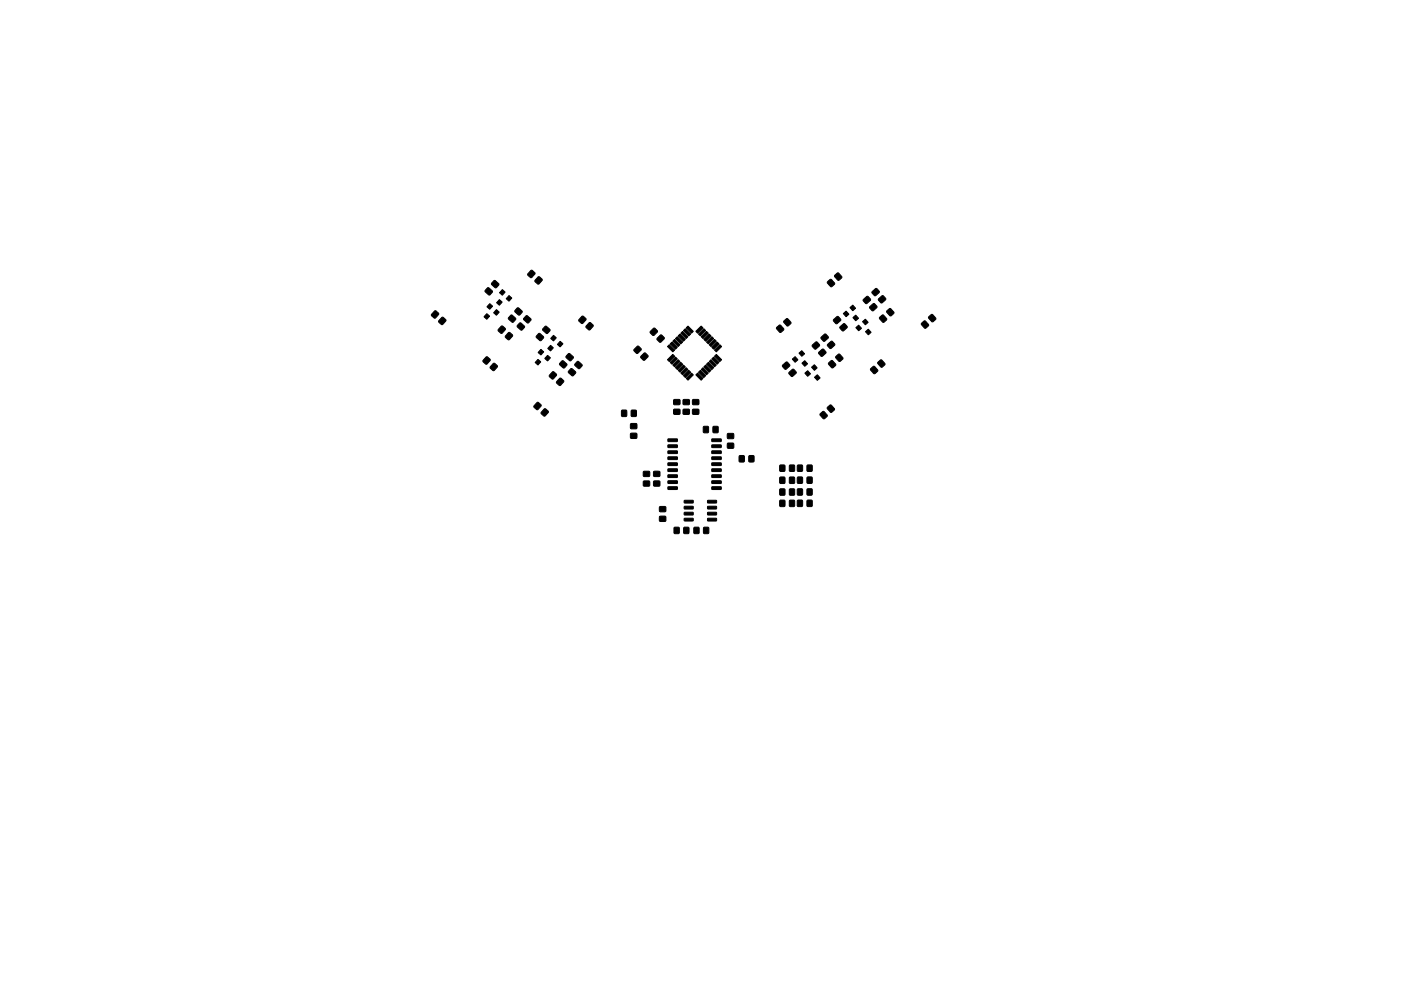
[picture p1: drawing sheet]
<svg xmlns="http://www.w3.org/2000/svg" width="297mm" height="210mm" viewBox="0 0 297 210" stroke-linecap="round" stroke-linejoin="round" font-family="sans-serif">
<g fill="#000" stroke="#000" stroke-width=".21">
<path d="M104.7 59.6l.3-.1 .8 .8-.1 .2-.5 .6-.2-.1-.8-.7zM112.5 57.4h.4l.5 .6-.8 .9-.7-.6zM114.1 58.8l.3-.1 .6 .7-.9 .9-.7-.7zM175.5 59.8l.7-.5 .7 .7 .1 .3-.6 .5h-.2l-.8-.7zM177 58.4l.7-.5 .8 .8v.2l-.6 .5-.2 .1-.7-.8zM92.1 66h.3l.6 .6-.8 .9-.8-.6zM93.7 67.3h.3l.6 .7-.9 .9-.7-.7zM103.2 66.5l.6 .6-.6 .6-.6-.5zM103.1 75.7h.3l.6 .7-.9 .9-.7-.7zM103.3 61.1h.3l.8 .7v.2l-.6 .6h-.2l-.8-.8zM103.8 64.4l.6 .6-.6 .6-.6-.5zM104.6 77.1h.3l.6 .6-.9 1-.7-.7z"/>
<path d="M105.3 65.7l.6 .5-.6 .7-.6-.5zM105.9 63.6l.6 .5-.6 .7-.6-.6zM106.3 69.2h.3l.6 .6-.9 .9-.7-.6zM106.5 61.4l.6 .6-.6 .6-.6-.5zM107.9 62.7l.6 .5-.6 .7-.6-.5zM107.8 70.6h.3l.6 .6-.8 .9-.8-.7zM108.3 66.9h.3l.8 .7-.1 .2-.5 .6h-.3l-.7-.8zM109.6 65.4l.3-.1 .8 .8v.2l-.6 .6-.2-.1-.8-.7zM110.1 68.5h.3l.8 .7v.3l-.6 .6-.2-.1-.8-.7zM111.5 67h.3l.8 .7v.3l-.6 .5h-.2l-.8-.7zM114.1 76.2l.6 .6-.6 .6-.6-.5zM114.2 70.8h.3l.8 .7-.1 .2-.5 .6h-.3l-.7-.8z"/>
<path d="M114.7 74.1l.6 .6-.6 .6-.6-.5zM115.5 69.3l.3-.1 .8 .8v.2l-.6 .6-.2-.1-.8-.7zM116.1 75.4l.6 .5-.6 .7-.6-.5zM116.7 73.3l.6 .5-.6 .7-.6-.6zM117.1 78.9h.3l.6 .6-.8 .9-.8-.6zM117.4 71.1l.5 .6-.6 .6-.5-.5zM118.8 72.4l.6 .5-.6 .7-.6-.5zM119.1 76.6l.3-.1 .8 .8v.2l-.6 .6h-.2l-.8-.8zM120.5 75.1l.3-.1 .8 .8-.1 .2-.5 .6-.2-.1-.8-.7zM121 78.2h.3l.8 .7-.1 .3-.5 .6-.3-.1-.7-.7zM122.4 76.7h.3l.7 .7v.3l-.6 .5h-.2l-.7-.7zM123.4 67.1h.3l.6 .6-.9 1-.7-.7z"/>
<path d="M124.9 68.5h.3l.6 .6-.8 .9-.8-.6zM135.1 73.5h.3l.6 .6-.9 .9-.7-.7zM136.5 74.9h.3l.6 .7-.9 .9-.7-.8zM137.9 70.3l.8-.7 .7 .7-.9 .9-.6-.6zM139.3 71.8l.9-.8 .7 .8-.9 .8-.7-.5zM141.5 73.5l.4-.4 1.1 1.2-.4 .4zM142.6 75.2l.4 .4-1.1 1.1-.4-.4zM142.5 72.6l1.1 1.1-.4 .4-1.1-1.1zM142.1 76.9l1.1-1.1 .4 .3-1.1 1.2zM142.6 72.4l.4-.4 1.2 1.1-.4 .4zM142.6 77.4l1.2-1.1 .4 .4-1.2 1.1zM143.2 71.8l.4-.4 1.1 1.2-.4 .4z"/>
<path d="M143.2 78l1.1-1.1 .4 .4-1.1 1.1zM143.8 71.3l.4-.4 1.1 1.1-.4 .4zM143.8 78.6l1.1-1.2 .4 .4-1.1 1.2zM144.7 70.3l1.2 1.1-.4 .4-1.2-1.1zM144.3 79.1l1.2-1.1 .4 .4-1.2 1.1zM145.3 69.7l1.1 1.2-.4 .4-1.1-1.2zM145.9 69.2l1.1 1.1-.4 .4-1.1-1.1zM147.9 79.1l1.1 1.2-.3 .4-1.2-1.2zM148.7 69.2l.3 .4-1.1 1.1-.4-.4zM148.1 79l.4-.4 1.1 1.1-.4 .4zM148.1 70.9l1.1-1.2 .4 .4-1.1 1.2zM148.7 78.4l.3-.4 1.2 1.1-.4 .4z"/>
<path d="M148.7 71.4l1.1-1.1 .4 .4-1.2 1.1zM149.2 77.8l.4-.4 1.1 1.2-.3 .4zM149.2 72l1.2-1.1 .3 .4-1.1 1.1zM150.2 76.9l1.1 1.1-.4 .4-1.1-1.1zM149.8 72.6l1.1-1.2 .4 .4-1.1 1.2zM150.4 76.7l.3-.4 1.2 1.1-.4 .4zM150.4 73.1l1.1-1.1 .4 .4-1.2 1.1zM151.3 75.8l1.1 1.1-.3 .4-1.2-1.2zM152.1 72.6l.3 .4-1.1 1.1-.4-.4zM151.9 75.2l1.1 1.1-.4 .4-1.1-1.1zM152.6 73.1l.4 .4-1.1 1.2-.4-.4zM164.7 69.4l.7-.4 .7 .7 .1 .3-.6 .5h-.2l-.8-.7z"/>
<path d="M165.9 77.5l.9-.7 .7 .7-1 .9-.6-.6zM166.2 68.1l.8-.5 .7 .8v.2l-.6 .5-.2 .1-.7-.8zM168 76.2l.6-.5 .6 .6-.6 .6zM167.3 79l.9-.7 .6 .8-.9 .8-.6-.6zM169.4 74.9l.6-.5 .6 .7-.6 .5zM170 77.1l.6-.6 .6 .7-.6 .5zM170.6 79.2l.6-.6 .6 .7-.6 .5zM172.1 77.9l.6-.5 .6 .6-.6 .6zM172.2 73.2l.9-.7 .7 .8-1 .8-.6-.6zM173.6 74.7l.9-.7 .6 .8-.9 .8-.6-.6zM174.1 71.5l.9-.7 .6 .8-.9 .8-.6-.6zM175.5 73l.8-.6 .7 .7-.9 .9-.7-.6z"/>
<path d="M175.7 77l.7-.5 .8 .7v.3l-.6 .5-.2 .1-.7-.8zM176.8 67.8l.8-.7 .7 .8-1 .8-.6-.6zM177.2 75.6l.8-.5 .7 .8v.2l-.5 .6h-.3l-.7-.8zM178.8 66.5l.6-.5 .6 .7-.6 .5zM178.1 69.3l.9-.7 .6 .8-.9 .8-.6-.6zM180.2 65.3l.6-.6 .6 .7-.6 .5zM180.8 67.4l.6-.5 .6 .6-.6 .6zM181.5 69.5l.6-.5 .6 .7-.6 .5zM182.9 68.2l.6-.5 .6 .7-.6 .5zM183.5 70.4l.6-.6 .6 .7-.6 .5zM183.1 63.5l.8-.7 .7 .8-.9 .8-.7-.6zM184.4 65.1l.9-.7 .7 .7-1 .9-.6-.6z"/>
<path d="M184.6 78.2l.8-.5 .7 .8v.2l-.6 .6h-.2l-.7-.8zM184.9 61.9l.9-.7 .7 .7-1 .9-.6-.6zM186.1 76.8l.8-.5 .7 .8v.2l-.5 .6h-.3l-.7-.8zM186.3 63.4l.8-.7 .7 .8-.9 .8-.6-.6zM186.5 67.3l.8-.5 .7 .8v.2l-.6 .6h-.2l-.7-.8zM188 66l.8-.5 .7 .7v.2l-.5 .6h-.3l-.7-.8zM195.4 68.6l.7-.5 .8 .7v.3l-.6 .5h-.2l-.7-.7zM196.9 67.2l.8-.5 .7 .8v.2l-.6 .5-.2 .1-.7-.8zM113.8 85.4h.4l.6 .6-.9 .9-.7-.6zM115.4 86.8h.3l.6 .6-.9 .9-.7-.7zM118.6 80.3h.4l.5 .6-.8 .9-.7-.7zM131.8 87.1h1v1.2h-1z"/>
<path d="M133.9 87.1h1v1.2h-1zM133.7 92l1.3-.1v1l-1.3 .1zM133.7 89.9h1.3v1h-1.3zM136.4 100h1.3v1l-1.2 .1zM138.6 100h1.2l.1 1-1.3 .1zM141.6 99.5h1.9l.1 .4-.1 .2-1.8-.1zM141.6 98.2h1.9l.1 .5-.1 .1h-1.8zM141.6 97l1.9-.1 .1 .5-.1 .1h-1.8zM141.6 95.7l1.9-.1 .1 .5-.1 .1h-1.8zM141.6 94.4h1.9l.1 .5-.1 .1h-1.8zM141.6 93.1h1.9l.1 .5-.1 .1h-1.8zM142.9 86.9l1.2-.1v1l-1.2 .1z"/>
<path d="M142.9 84.8h1.2v1h-1.2zM144.9 79.7l1.1-1.1 .4 .4-1.1 1.1zM146.6 79.1l.4 .4-1.1 1.2-.4-.4zM144.9 86.9l1.2-.1v1l-1.2 .1zM144.9 84.8h1.2v1h-1.2zM146.9 86.9l1.2-.1v1l-1.2 .1zM146.9 84.8h1.2v1h-1.2zM149.2 90.5h1l-.1 1.3-1-.1zM151.2 90.5h1v1.3l-1-.1zM150.9 93.1h1.9l.1 .5-.1 .1h-1.8zM150.9 94.4h1.9l.1 .5-.1 .1h-1.8zM150.9 95.7l1.9-.1 .1 .5-.1 .1h-1.8z"/>
<path d="M150.9 97l1.9-.1 .1 .5-.1 .1h-1.8zM150.9 98.2h1.9l.1 .5-.1 .1h-1.8zM150.9 99.5h1.9l.1 .4-.1 .2-1.8-.1zM154.3 92h1.2v1h-1.2zM154.3 94.1l1.2-.1v1l-1.2 .1zM156.8 96.7h1l-.1 1.3-1-.1zM158.8 96.7h1v1.3l-1-.1zM165.4 98.7h1v1.3l-1-.1zM167.4 98.7h1v1.3l-1-.1zM169.1 98.7h1v1.3l-1-.1zM171.1 98.7h1.1l-.1 1.3-1-.1zM172.7 80l.6-.5 .6 .7-.6 .5z"/>
<path d="M173.9 87.8l.8-.5 .7 .7v.3l-.6 .5-.2 .1-.7-.8zM175.4 86.4l.8-.5 .7 .8v.2l-.5 .6h-.3l-.7-.8zM136.4 102.1h1.3v1h-1.2zM138.6 102.1h1.2l.1 1h-1.3zM139.9 109.6h1.2v1h-1.2zM139.9 107.5h1.2v1h-1.2zM141.6 103.3h1.9l.1 .4-.1 .2h-1.8zM141.6 102h1.9l.1 .5-.1 .1h-1.8zM141.6 100.8l1.9-.1 .1 .5-.1 .1h-1.8zM143 111.9h1l-.1 1.3-1-.1zM145 111.9h1v1.3l-1-.1zM145.1 110l1.8-.1 .1 .5-.1 .1h-1.7z"/>
<path d="M145.1 108.7h1.8l.1 .5-.1 .1h-1.7zM145.1 107.4h1.8l.1 .5-.1 .1h-1.7zM145.1 106.2l1.8-.1 .1 .5-.1 .1h-1.7zM147.2 111.9h1l-.1 1.3-1-.1zM149.2 111.9h1v1.3l-1-.1zM150 106.2l1.8-.1 .1 .5-.1 .1h-1.7zM150 107.4h1.8l.1 .5-.1 .1h-1.7zM150 108.7h1.8l.1 .5-.1 .1h-1.7zM150 110l1.8-.1 .1 .5-.1 .1h-1.7zM150.9 100.8l1.9-.1 .1 .5-.1 .1h-1.8zM150.9 102h1.9l.1 .5-.1 .1h-1.8zM150.9 103.3h1.9l.1 .4-.1 .2h-1.8z"/>
<path d="M165.4 101.3h1v1.2h-1zM165.4 103.8h1v1.2h-1zM165.4 106.2h1v1.2h-1zM167.4 101.3h1v1.2h-1zM167.4 103.8h1v1.2h-1zM167.4 106.2h1v1.2h-1zM169.1 101.2l1 .1v1.2h-1zM169.1 103.8h1v1.2h-1zM169.1 106.2h1v1.2h-1zM171.1 101.2l1.1 .1-.1 1.2h-1zM171.1 103.8h1.1l-.1 1.2h-1zM171.1 106.2h1.1l-.1 1.2h-1z"/>
</g>
</svg>
